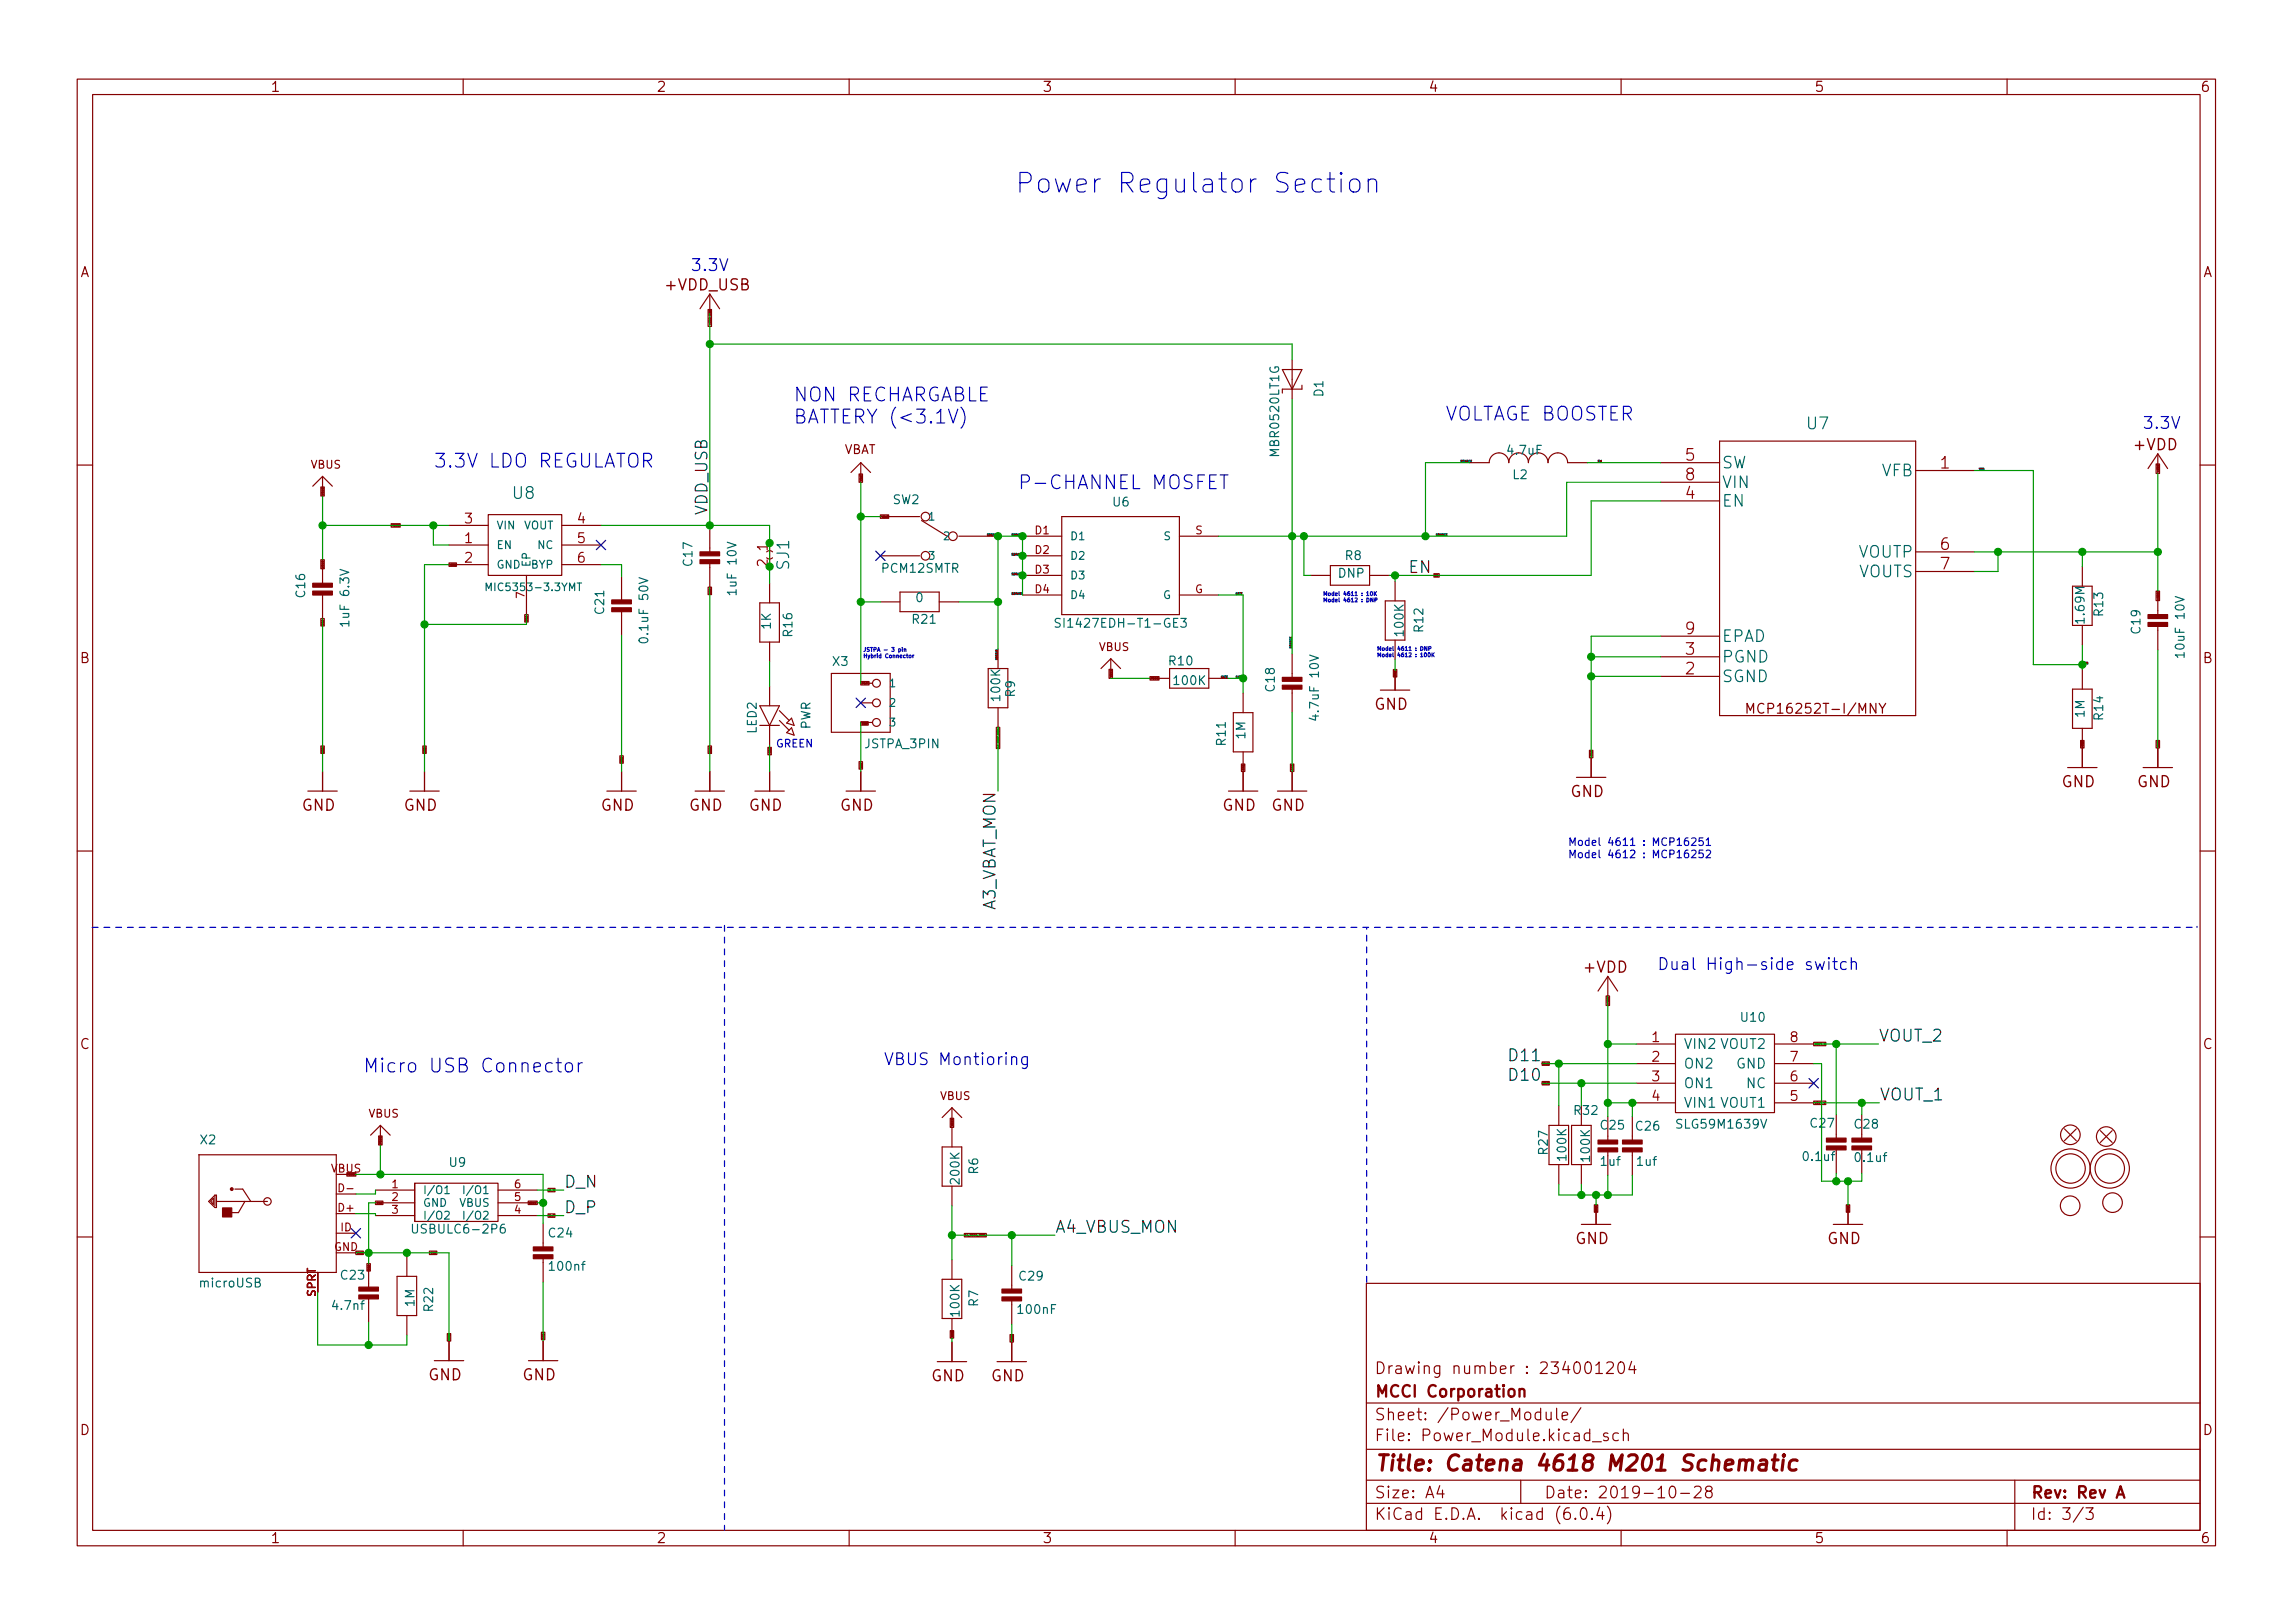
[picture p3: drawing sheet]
<svg xmlns="http://www.w3.org/2000/svg" width="297mm" height="210mm" viewBox="0 0 297 210" stroke-linecap="round" stroke-linejoin="round" font-family="sans-serif">
<defs><g id="words">
<text font-size="3.5" fill="#0000c2" x="131.4" y="25">Power Regulator Section</text>
<text font-size="2.8" fill="#840000" x="178" y="190.6">Title: Catena 4618 M201 Schematic</text>
<g font-size="2.5" fill="#0000c2">
<text x="102.7" y="52">NON RECHARGABLE</text>
<text x="102.7" y="54.9">BATTERY (&lt;3.1V)</text>
<text x="187.2" y="54.5">VOLTAGE BOOSTER</text>
<text x="56.1" y="60.6">3.3V LDO REGULATOR</text>
<text x="131.8" y="63.4">P-CHANNEL MOSFET</text>
<text x="47" y="138.9">Micro USB Connector</text>
</g>
<g font-size="2.1" fill="#0000c2">
<text x="89.4" y="35.1">3.3V</text>
<text x="277.5" y="55.6">3.3V</text>
<text x="214.6" y="125.7">Dual High-side switch</text>
<text x="114.4" y="138">VBUS Montioring</text>
</g>
<g font-size="2.1" fill="#a90000">
<text x="218.4" y="59.7">5</text>
<text x="218.4" y="64.6">4</text>
<text x="218.4" y="62.2">8</text>
<text x="251.4" y="60.7">1</text>
<text x="251.4" y="71.2">6</text>
<text x="251.4" y="73.8">7</text>
<text x="218.4" y="82.2">9</text>
<text x="218.4" y="87.4">2</text>
<text x="218.4" y="84.8">3</text>
</g>
<g font-size="2.1" fill="#006464">
<text x="234.1" y="55.6">U7</text>
<text x="66.5" y="64.6">U8</text>
<text x="223" y="65.6">EN</text>
<text x="223" y="60.7">SW</text>
<text x="223" y="63.2">VIN</text>
<text x="243.7" y="61.7">VFB</text>
<text x="102.2" y="73.8" transform="rotate(-90 102.2 73.8)">SJ1</text>
<text x="240.7" y="72.2">VOUTP</text>
<text x="240.7" y="74.8">VOUTS</text>
<text x="223" y="83.2">EPAD</text>
<text x="223" y="88.4">SGND</text>
<text x="223" y="85.8">PGND</text>
</g>
<g font-size="2.1" fill="#0f0f0f">
<text x="91.6" y="66.8" transform="rotate(-90 91.6 66.8)">VDD_USB</text>
<text x="182.4" y="74.2">EN</text>
<text x="129" y="118.3" transform="rotate(-90 129 118.3)">A3_VBAT_MON</text>
<text x="195.9" y="137.5">D11</text>
<text x="243.3" y="134.9">VOUT_2</text>
<text x="195.9" y="140">D10</text>
<text x="243.5" y="142.6">VOUT_1</text>
<text x="73" y="153.9">D_N</text>
<text x="73" y="157.2">D_P</text>
<text x="136.7" y="159.7">A4_VBUS_MON</text>
</g>
<g font-size="2.1" fill="#840000">
<text x="178" y="178">Drawing number : 234001204</text>
<text x="178" y="184">Sheet: /Power_Module/</text>
<text x="178" y="181">MCCI Corporation</text>
<text x="178" y="186.7">File: Power_Module.kicad_sch</text>
<text x="178" y="196.9">KiCad E.D.A. kicad (6.0.4)</text>
<text x="178" y="194.1">Size: A4</text>
<text x="200" y="194.1">Date: 2019-10-28</text>
<text x="263" y="194.1">Rev: Rev A</text>
<text x="263" y="196.9">Id: 3/3</text>
</g>
<g font-size="2" fill="#840000">
<text x="86.3" y="37.6">+VDD_USB</text>
<text x="276.5" y="58.3">+VDD</text>
<text x="178" y="91.9">GND</text>
<text x="267" y="102">GND</text>
<text x="276.8" y="102">GND</text>
<text x="39.1" y="105">GND</text>
<text x="52.3" y="105">GND</text>
<text x="77.8" y="105">GND</text>
<text x="89.2" y="105">GND</text>
<text x="97" y="105">GND</text>
<text x="108.8" y="105">GND</text>
<text x="158.3" y="105">GND</text>
<text x="164.7" y="105">GND</text>
<text x="203.4" y="103.2">GND</text>
<text x="205.3" y="126">+VDD</text>
<text x="204" y="161.2">GND</text>
<text x="236.7" y="161.2">GND</text>
<text x="55.5" y="178.8">GND</text>
<text x="67.6" y="178.8">GND</text>
<text x="120.6" y="178.9">GND</text>
<text x="128.4" y="178.9">GND</text>
</g>
<g font-size="1.8" fill="#840000">
<text x="35" y="11.9">1</text>
<text x="85" y="11.9">2</text>
<text x="135" y="11.9">3</text>
<text x="185" y="11.9">4</text>
<text x="235" y="11.9">5</text>
<text x="285" y="11.9">6</text>
<text x="10.3" y="35.9">A</text>
<text x="285.3" y="35.9">A</text>
<text x="10.3" y="85.9">B</text>
<text x="285.3" y="85.9">B</text>
<text x="227.5" y="92.5">MCP16252T-I/MNY</text>
<text x="10.3" y="135.9">C</text>
<text x="285.3" y="135.9">C</text>
<text x="10.3" y="185.9">D</text>
<text x="285.3" y="185.9">D</text>
<text x="35" y="199.9">1</text>
<text x="85" y="199.9">2</text>
<text x="135" y="199.9">3</text>
<text x="185" y="199.9">4</text>
<text x="235" y="199.9">5</text>
<text x="285" y="199.9">6</text>
</g>
<g font-size="1.8" fill="#a90000">
<text x="60.2" y="70.4">1</text>
<text x="60.2" y="67.8">3</text>
<text x="74.8" y="67.8">4</text>
<text x="74.8" y="70.4">5</text>
<text x="99.4" y="71.3" transform="rotate(-90 99.4 71.3)">1</text>
<text x="60.2" y="72.9">2</text>
<text x="74.8" y="72.9">6</text>
<text x="99.4" y="73.4" transform="rotate(-90 99.4 73.4)">2</text>
<text x="214" y="135">1</text>
<text x="214" y="137.5">2</text>
<text x="231.9" y="137.5">7</text>
<text x="231.9" y="135">8</text>
<text x="214" y="140.1">3</text>
<text x="214" y="142.6">4</text>
<text x="231.9" y="142.6">5</text>
<text x="231.9" y="140.1">6</text>
</g>
<g font-size="1.8" fill="#006464">
<text x="218.1" y="135.9">VIN2 VOUT2</text>
<text x="218.1" y="138.4">ON2</text>
<text x="218.1" y="141">ON1</text>
<text x="218.1" y="143.5">VIN1 VOUT1</text>
<text x="224.9" y="138.4">GND</text>
<text x="226.3" y="141">NC</text>
</g>
<g font-size="1.6" fill="#006464">
<text x="171.4" y="51.3" transform="rotate(-90 171.4 51.3)">D1</text>
<text x="165.7" y="58.9" transform="rotate(-90 165.7 58.9)">MBR0520LT1G</text>
<text x="195.4" y="58.9">4.7uF</text>
<text x="115.7" y="65.3">SW2</text>
<text x="144.2" y="65.6">U6</text>
<text x="196" y="62.1">L2</text>
<text x="39.5" y="77.3" transform="rotate(-90 39.5 77.3)">C16</text>
<text x="89.7" y="73.3" transform="rotate(-90 89.7 73.3)">C17</text>
<text x="95.4" y="76.8" transform="rotate(-90 95.4 76.8)">1uF 10V</text>
<text x="114.3" y="74.2">PCM12SMTR</text>
<text x="173.4" y="74.8">DNP</text>
<text x="174.3" y="72.5">R8</text>
<text x="45.2" y="80.8" transform="rotate(-90 45.2 80.8)">1uF 6.3V</text>
<text x="78.3" y="79.5" transform="rotate(-90 78.3 79.5)">C21</text>
<text x="84" y="82.8" transform="rotate(-90 84 82.8)">0.1uF 50V</text>
<text x="99.9" y="81.5" transform="rotate(-90 99.9 81.5)">1K</text>
<text x="102.6" y="82.4" transform="rotate(-90 102.6 82.4)">R16</text>
<text x="118.3" y="80.8">R21</text>
<text x="118.7" y="78">0</text>
<text x="137.9" y="81.3">SI1427EDH-T1-GE3</text>
<text x="181.8" y="82.3" transform="rotate(-90 181.8 82.3)">100K</text>
<text x="184.4" y="81.8" transform="rotate(-90 184.4 81.8)">R12</text>
<text x="270" y="80.6" transform="rotate(-90 270 80.6)">1.69M</text>
<text x="272.4" y="79.7" transform="rotate(-90 272.4 79.7)">R13</text>
<text x="277.3" y="82" transform="rotate(-90 277.3 82)">C19</text>
<text x="107.9" y="86.3">X3</text>
<text x="151.5" y="86.2">R10</text>
<text x="152.2" y="88.7">100K</text>
<text x="165.1" y="89.5" transform="rotate(-90 165.1 89.5)">C18</text>
<text x="283" y="84.8" transform="rotate(-90 283 84.8)">10uF 10V</text>
<text x="98" y="95" transform="rotate(-90 98 95)">LED2</text>
<text x="105" y="94.5" transform="rotate(-90 105 94.5)">PWR</text>
<text x="129.6" y="90.7" transform="rotate(-90 129.6 90.7)">100K</text>
<text x="131.5" y="90.2" transform="rotate(-90 131.5 90.2)">R9</text>
<text x="161.3" y="95.7" transform="rotate(-90 161.3 95.7)">1M</text>
<text x="170.8" y="92.9" transform="rotate(-90 170.8 92.9)">4.7uF 10V</text>
<text x="270" y="92.9" transform="rotate(-90 270 92.9)">1M</text>
<text x="272.4" y="93.2" transform="rotate(-90 272.4 93.2)">R14</text>
<text x="112.1" y="96.9">JSTPA_3PIN</text>
<text x="158.8" y="96.5" transform="rotate(-90 158.8 96.5)">R11</text>
<text x="225.6" y="132.4">U10</text>
<text x="26" y="148.2">X2</text>
<text x="200.5" y="149.5" transform="rotate(-90 200.5 149.5)">R27</text>
<text x="204" y="144.4">R32</text>
<text x="207.4" y="146.3">C25</text>
<text x="212" y="146.5">C26</text>
<text x="217.5" y="146.2">SLG59M1639V</text>
<text x="234.6" y="146.1">C27</text>
<text x="240.3" y="146.2">C28</text>
<text x="58.2" y="151.2">U9</text>
<text x="124.3" y="153.3" transform="rotate(-90 124.3 153.3)">200K</text>
<text x="126.7" y="152.1" transform="rotate(-90 126.7 152.1)">R6</text>
<text x="202.9" y="150.2" transform="rotate(-90 202.9 150.2)">100K</text>
<text x="206" y="150.3" transform="rotate(-90 206 150.3)">100K</text>
<text x="207.4" y="151">1uf</text>
<text x="212.1" y="151">1uf</text>
<text x="233.7" y="150.4">0.1uf</text>
<text x="240.4" y="150.5">0.1uf</text>
<text x="54" y="159.8">USBULC6-2P6</text>
<text x="71.1" y="160.3">C24</text>
<text x="26" y="166.8">microUSB</text>
<text x="44.2" y="165.8">C23</text>
<text x="71.3" y="164.6">100nf</text>
<text x="132.1" y="165.9">C29</text>
<text x="43.2" y="169.7">4.7nf</text>
<text x="53.7" y="169.2" transform="rotate(-90 53.7 169.2)">1M</text>
<text x="56.1" y="169.8" transform="rotate(-90 56.1 169.8)">R22</text>
<text x="124.3" y="170.4" transform="rotate(-90 124.3 170.4)">100K</text>
<text x="126.7" y="169.2" transform="rotate(-90 126.7 169.2)">R7</text>
<text x="132" y="170.2">100nF</text>
</g>
<text font-size="1.6" fill="#840000" x="109.3" y="58.8">VBAT</text>
<g font-size="1.4" fill="#840000">
<text x="40.2" y="60.7">VBUS</text>
<text x="142.4" y="84.3">VBUS</text>
<text x="121.8" y="142.5">VBUS</text>
<text x="47.7" y="144.8">VBUS</text>
<text x="42.9" y="151.9">VBUS</text>
</g>
<g font-size="1.4" fill="#006464">
<text x="64.3" y="71.1">EN</text>
<text x="64.3" y="68.6">VIN</text>
<text x="67.8" y="68.6">VOUT</text>
<text x="69.7" y="71.1">NC</text>
<text x="120.1" y="67.4">1</text>
<text x="122.4" y="70">2</text>
<text x="138.6" y="70">D1</text>
<text x="150.8" y="70">S</text>
<text x="63.6" y="76.6">MIC5353-3.3YMT</text>
<text x="64.3" y="73.7">GND</text>
<text x="68.7" y="73.5" transform="rotate(-90 68.7 73.5)">EP</text>
<text x="68.8" y="73.7">BYP</text>
<text x="120.1" y="72.5">3</text>
<text x="138.6" y="72.5">D2</text>
<text x="138.6" y="75.1">D3</text>
<text x="138.6" y="77.6">D4</text>
<text x="150.7" y="77.6">G</text>
<text x="115.1" y="89">1</text>
<text x="115.1" y="91.6">2</text>
<text x="115.1" y="94.1">3</text>
<text x="54.7" y="154.7">I/O1</text>
<text x="60.8" y="154.7">I/O1</text>
<text x="54.7" y="156.3">GND</text>
<text x="54.7" y="158">I/O2</text>
<text x="59.6" y="156.3">VBUS</text>
</g>
<g font-size="1.4" fill="#a90000">
<text x="134.1" y="69.2">D1</text>
<text x="134.1" y="71.7">D2</text>
<text x="154.8" y="69.2">S</text>
<text x="67.9" y="77.5" transform="rotate(-90 67.9 77.5)">7</text>
<text x="134.1" y="74.3">D3</text>
<text x="134.1" y="76.8">D4</text>
<text x="154.8" y="76.8">G</text>
<text x="44.1" y="154.4">D-</text>
<text x="50.8" y="153.9">1</text>
<text x="50.8" y="155.6">2</text>
<text x="66.7" y="155.6">5</text>
<text x="66.7" y="153.9">6</text>
<text x="43.9" y="157">D+</text>
<text x="44.1" y="159.5">ID</text>
<text x="50.8" y="157.2">3</text>
<text x="66.7" y="157.2">4</text>
<text x="40.9" y="168" transform="rotate(-90 40.9 168)">SPRT</text>
<text x="43.3" y="162">GND</text>
</g>
<g font-size="1.4" fill="#0000c2">
<text x="100.5" y="96.8">GREEN</text>
<text x="203.1" y="109.6">Model 4611 : MCP16251</text>
<text x="203.1" y="111.2">Model 4612 : MCP16252</text>
</g>
<g font-size=".7" fill="#0000c2">
<text x="171.3" y="77.2">Model 4611 : 10K</text>
<text x="171.3" y="78">Model 4612 : DNP</text>
<text x="111.8" y="84.4">JSTPA - 3 pin</text>
<text x="111.8" y="85.2">Hybrid Connector</text>
<text x="178.3" y="84.3">Model 4611 : DNP</text>
<text x="178.3" y="85.1">Model 4612 : 100K</text>
</g>
<g font-size=".4" fill="#840000">
<text x="92.1" y="42.2" transform="rotate(-90 92.1 42.2)">+VDD_USB</text>
<text x="41.9" y="64.2" transform="rotate(-90 41.9 64.2)">VBUS</text>
<text x="111.7" y="62.4" transform="rotate(-90 111.7 62.4)">VBAT</text>
<text x="279.7" y="61.3" transform="rotate(-90 279.7 61.3)">+VDD</text>
<text x="50.7" y="68.2">VBUS</text>
<text x="114.1" y="67.1">VBAT</text>
<text x="41.9" y="73.6" transform="rotate(-90 41.9 73.6)">VBUS</text>
<text x="58.2" y="73.3">GND</text>
<text x="92.1" y="76.9" transform="rotate(-90 92.1 76.9)">GND</text>
<text x="185.9" y="74.7">EN</text>
<text x="279.7" y="77.6" transform="rotate(-90 279.7 77.6)">+VDD</text>
<text x="41.9" y="81" transform="rotate(-90 41.9 81)">GND</text>
<text x="68.3" y="80.5" transform="rotate(-90 68.3 80.5)">GND</text>
<text x="111.6" y="88.7">VBAT</text>
<text x="144" y="87.8" transform="rotate(-90 144 87.8)">VBUS</text>
<text x="149" y="88">VBUS</text>
<text x="180.9" y="87.6" transform="rotate(-90 180.9 87.6)">GND</text>
<text x="111.6" y="93.9">GND</text>
<text x="41.9" y="97.5" transform="rotate(-90 41.9 97.5)">GND</text>
<text x="55.1" y="97.5" transform="rotate(-90 55.1 97.5)">GND</text>
<text x="80.7" y="98.8" transform="rotate(-90 80.7 98.8)">GND</text>
<text x="92.1" y="97.5" transform="rotate(-90 92.1 97.5)">GND</text>
<text x="99.8" y="97.7" transform="rotate(-90 99.8 97.7)">GND</text>
<text x="111.7" y="99.5" transform="rotate(-90 111.7 99.5)">GND</text>
<text x="129.4" y="96.9" transform="rotate(-90 129.4 96.9)">A3_VBAT_MON</text>
<text x="161.2" y="99.9" transform="rotate(-90 161.2 99.9)">GND</text>
<text x="167.5" y="99.9" transform="rotate(-90 167.5 99.9)">GND</text>
<text x="206.3" y="98.1" transform="rotate(-90 206.3 98.1)">GND</text>
<text x="269.9" y="96.8" transform="rotate(-90 269.9 96.8)">GND</text>
<text x="279.7" y="96.8" transform="rotate(-90 279.7 96.8)">GND</text>
<text x="208.4" y="130" transform="rotate(-90 208.4 130)">+VDD</text>
<text x="199.8" y="137.9">D11</text>
<text x="235" y="135.4">VOUT_2</text>
<text x="199.8" y="140.5">D10</text>
<text x="235" y="143">VOUT_1</text>
<text x="49.4" y="148.3" transform="rotate(-90 49.4 148.3)">VBUS</text>
<text x="123.5" y="146" transform="rotate(-90 123.5 146)">VBUS</text>
<text x="45.1" y="152.3">VBUS</text>
<text x="48.7" y="156">GND</text>
<text x="68.5" y="156">VBUS</text>
<text x="71.1" y="154.3">D_N</text>
<text x="71.1" y="157.6">D_P</text>
<text x="125" y="160.2">A4_VBUS_MON</text>
<text x="206.9" y="156.9" transform="rotate(-90 206.9 156.9)">GND</text>
<text x="239.5" y="156.9" transform="rotate(-90 239.5 156.9)">GND</text>
<text x="46.2" y="162.4">GND</text>
<text x="47.9" y="164.5" transform="rotate(-90 47.9 164.5)">GND</text>
<text x="55.7" y="162.4">GND</text>
<text x="58.3" y="173.7" transform="rotate(-90 58.3 173.7)">GND</text>
<text x="70.5" y="173.4" transform="rotate(-90 70.5 173.4)">GND</text>
<text x="123.5" y="173.3" transform="rotate(-90 123.5 173.3)">GND</text>
<text x="131.2" y="173.8" transform="rotate(-90 131.2 173.8)">GND</text>
</g>
<g font-size=".4" fill="#0f0f0f">
<text x="189.1" y="59.9">SOURCE</text>
<text x="206.9" y="59.9">SW</text>
<text x="256.3" y="60.9">VFB</text>
<text x="127.9" y="69.4">SDRAIN</text>
<text x="131.1" y="72">SDRAIN</text>
<text x="131.1" y="69.4">SDRAIN</text>
<text x="185.9" y="69.4">SOURCE</text>
<text x="131.1" y="77">SDRAIN</text>
<text x="131.1" y="74.5">SDRAIN</text>
<text x="160.1" y="77">GATE</text>
<text x="129.2" y="85.4" transform="rotate(-90 129.2 85.4)">SDRAIN</text>
<text x="158.1" y="87.8">GATE</text>
<text x="160.1" y="87.8">GATE</text>
<text x="167.3" y="84.1" transform="rotate(-90 167.3 84.1)">SOURCE</text>
<text x="269.7" y="86">VFB</text>
</g>
</g></defs>
<g fill="none" stroke="#840000" stroke-width=".15">
<path d="M10 10.2h277v190.1h-277zM12 12.2h273v186.1h-273zM60 10.2v2M110 10.2v2M160 10.2v2M210 10.2v2M260 10.2v2M91.9 38.1v2.5M91.9 38.1l-1.2 1.9M91.9 38.1l1.3 1.9M91.7 40.1h.5v2.2h-.5zM91.9 40.3l.2-.1v.1h-.3l.1-.1v.1"/>
<path d="M111.5 59.9v2.6M111.5 59.9l-1.3 1.3M111.5 59.9l1.3 1.3M166.1 47.9h2.6l-1.3 2.5zM167.4 46.6v5.1M168.7 49.9v.5h-2.6M190.4 59.9h2.5a1.27 1.27 0 0 1 1.3-1.2 1.27 1.27 0 0 1 1.3 1.2 1.27 1.27 0 0 1 1.2-1.2 1.27 1.27 0 0 1 1.3 1.2 1.27 1.27 0 0 1 1.3-1.2 1.27 1.27 0 0 1 1.2 1.2 1.27 1.27 0 0 1 1.3-1.2 1.27 1.27 0 0 1 1.3 1.2h2.5M215.1 59.9h7.7M222.8 57.1h25.4v35.6h-25.4zM279.5 58.8v2.5M279.5 58.8l-1.2 1.9M279.5 58.8l1.3 1.9"/>
<path d="M10 60.2h2M41.6 72.5h.4v1.2h-.4zM41.6 63.1h.4v1.2h-.4zM41.8 61.7v2.6M41.8 72.5v3.3M41.8 76.8v3.3M41.8 61.7l-1.3 1.3M41.8 61.7l1.3 1.3M50.7 67.8h1.1v.5h-1.1zM58.2 72.9h.9v.5h-.9zM58.2 70.6h5M58.2 73.1h5"/>
<path d="M58.2 68.1h5M63.2 66.7h9.6v7.8h-9.6zM68 79.6h.4v1h-.4zM68.2 74.5v5.1M72.8 70.6h5.1M72.8 73.1h5.1M72.8 68.1h5.1M80.5 74.7v3.3M80.5 79v3.3M91.7 76.1h.5v.9h-.5zM91.9 68.4v3.3M91.9 72.8v3.3"/>
<path d="M98.4 78.1h2.6v5.1h-2.6zM99.3 71.5a.54 .54 0 0 1 .8 0M99.3 72.3a.54 .54 0 0 0 .8 0M99.7 71.4v1zM99.7 75.6v2.5M111.3 61.4h.4v1.1h-.4zM114 66.7h1.1v.4h-1.1zM114 66.9h5.1M114 72h5.1M114 78h2.6M116.6 76.7h5.1v2.5h-5.1zM119.4 67.4l3.3 2.1"/>
<path d="M121.7 78h2.5M124.2 69.5h5.1M132.5 69.5h5M132.5 72h5M132.5 74.5h5M132.5 77.1h5M137.5 66.9h15.3v12.7h-15.3zM152.8 69.5h5.1M152.8 77.1h5.1M169.8 74.5h2.5M172.3 73.3h5.1v2.5h-5.1zM177.4 74.5h2.6"/>
<path d="M179.5 77.8h2.5v5.1h-2.5zM180.7 75.3v2.5M185.7 74.3h.7v.5h-.7zM215.1 64.9h7.7M215.1 62.5h7.7M248.2 61h7.6M248.2 71.5h7.6M248.2 74h7.6M268.5 75.9h2.5v5.1h-2.5zM269.7 73.4v2.5M279.3 60.1h.5v1.2h-.5zM279.3 76.6h.5v1.2h-.5z"/>
<path d="M279.4 60.3l.2-.1 .1 .1h-.3zM279.5 76.6v3.3M285 60.2h2M41.6 96.6h.4v1h-.4zM41.6 80.1h.4v1h-.4zM41.8 99.9v2.6M54.8 96.6h.4v1h-.4zM55 99.9v2.6M80.3 97.9h.4v1h-.4zM80.5 99.9v2.6M91.7 96.6h.5v1h-.5zM91.9 99.9v2.6"/>
<path d="M98.4 91.4h2.6l-1.3 2.6zM98.4 94h2.6M99.5 96.8h.4v1h-.4zM99.7 83.2v2.5M99.7 88.9v2.5M99.7 94v2.5M99.7 99.9v2.6M101 92.1l1.2 1.2M101 93.3l1.2 1.3M101.9 93.7l.6-.7 .4 1zM101.9 94.9l.6-.6 .4 .9zM107.7 87.2h7.6v7.7h-7.6z"/>
<path d="M111.3 98.7h.4v.9h-.4zM111.5 88.3h1.1v.4h-1.1zM111.5 93.5h1v.4h-1zM111.5 99.9v2.6M111.5 88.5h1.5M111.5 91.1h1.5M111.5 93.6h1.5M128 86.6h2.6v5.1h-2.6zM129.1 94.2h.4v2.8h-.4zM129.3 84.1v2.5M129.3 91.7v2.5M143.7 86.7h.4v1.2h-.4z"/>
<path d="M143.9 85.3l-1.3 1.3M143.9 85.3v2.6M143.9 85.3l1.3 1.3M149 87.7h1.1v.4h-1.1zM149 87.9h2.5M151.5 86.6h5.1v2.5h-5.1zM156.6 87.9h2.5M159.8 92.3h2.5v5.1h-2.5zM160.8 99h.5v.9h-.5zM161 89.8v2.5M161 97.4v5.1M167.2 99h.4v.9h-.4z"/>
<path d="M167.4 84.7v3.3M167.4 89v3.3M167.4 99.9v2.6M178.8 89.4h3.8M180.5 86.7h.4v1h-.4zM180.7 82.9v2.6M180.7 86.9v2.5M205.9 97.2h.4v1h-.4zM206.1 98.2v2.5M215.1 87.6h7.7M215.1 85.1h7.7M215.1 82.4h7.7"/>
<path d="M267.8 99.4h3.9M268.5 89.3h2.5v5.1h-2.5zM269.5 95.9h.5v1h-.5zM269.7 81v2.6M269.7 86.7v2.6M269.7 94.4v5M277.6 99.4h3.8M279.3 95.9h.5v1h-.5zM279.5 80.9v3.3M279.5 96.9v2.5M10 110.2h2M39.9 102.5h3.8"/>
<path d="M53.1 102.5h3.8M78.6 102.5h3.8M90 102.5h3.9M97.8 102.5h3.8M109.6 102.5h3.8M159.1 102.5h3.8M165.5 102.5h3.8M204.2 100.7h3.8M285 110.2h2M199.8 137.6h.9v.4h-.9zM200.5 137.9h.1M208.1 129h.4v1.3h-.4z"/>
<path d="M208.3 126.5v2.5M208.3 126.5l-1.3 1.9M208.3 126.5l1.2 1.9M212 135.2h5M212 137.8h5M217 134h12.9v10.1h-12.9zM229.9 135.2h5M229.9 137.8h5M234.9 135h1.6v.5h-1.6zM25.8 149.6h17.8v15.2h-17.8v-15.2M27 155.6l.8-.8h.2v1.6h-.2zM27.2 155.6l.4-.4v.8l-.2-.2v-.2"/>
<path d="M27.8 154.8v1.4M28 155.6h6.6M30.4 154h1l1.1 1.6M31.7 155.6l-.8 1.5h-1.2M43.6 157.2h2.5M43.6 154.7h2.5M43.6 159.8h2.5M43.6 152.1h2.5M48.6 155.6h1v.4h-1zM48.6 154.2h5.1M48.6 155.8h5.1M48.6 157.5h5.1"/>
<path d="M49.1 147.2h.4v1.1h-.4zM49.3 145.8l-1.3 1.3M49.3 145.8v2.5M49.3 145.8l1.2 1.3M53.7 153.3v4.9zM53.7 153.3h10.8v4.9h-10.8zM64.5 154.2h5.1M64.5 155.8h5.1M64.5 157.5h5.1M68.4 155.6h1.2v.4h-1.2zM70.4 158.5v3.3M71 157.3h.9v.4h-.9z"/>
<path d="M71 153.9h.9v.5h-.9zM122 148.6h2.6v5.1h-2.6zM123.1 144.9h.4v1.1h-.4zM123.3 143.5v5.1M123.3 153.7v2.5M123.3 143.5l-1.3 1.3M123.3 143.5l1.3 1.3M124.9 159.8h2.9v.4h-2.9zM199.8 140.1h.9v.5h-.9zM200.5 140.2l.1 .1-.1 .2zM200.7 145.8h2.5v5.1h-2.5zM201.9 143.3v2.5"/>
<path d="M201.9 150.9v2.5M203.6 145.8h2.5v5.1h-2.5zM204.9 158.6h3.8M204.9 143.3v2.5M204.9 150.9v2.5M206.5 156.1h.5v.9h-.5zM206.8 156.1v2.5M208.3 144.6v3.3M208.3 149v3.3M211.5 144.6v3.3M211.5 149v3.3M212 140.3h5"/>
<path d="M212 142.9h5M229.9 140.3h5M229.9 142.9h5M234.9 142.6h1.6v.5h-1.6zM237.5 158.6h3.8M237.9 144.4v3.3M237.9 148.7v3.3M239.2 156.1h.4v.9h-.4zM239.4 156.1v2.5M241.2 144.4v3.3M241.2 148.7v3.3M267.4 146.2l1.6 1.6"/>
<path d="M269 146.2l-1.6 1.6M272.1 146.5l1.5 1.5M273.6 146.5l-1.5 1.5M10 160.2h2M41.1 164.8v2.6M43.6 162.3h2.5M46.1 162.1h1v.4h-1zM47.5 163.7h.5v1h-.5zM47.8 163.7v3.3M47.8 168v3.3M51.4 165.3h2.6v5.1h-2.6zM52.7 162.8v2.5"/>
<path d="M52.7 170.4v2.6M55.6 162.1h1v.4h-1zM56.3 176.3h3.8M57.9 172.8h.5v.9h-.5zM58.2 173.7v2.6M68.5 176.3h3.8M70.1 172.6h.5v1h-.5zM70.4 162.8v3.3M70.4 173.7v2.6M121.4 176.4h3.8M122 165.7h2.6v5.1h-2.6zM123.1 172.4h.4v.9h-.4z"/>
<path d="M123.3 163.2v2.5M123.3 170.8v2.5M123.3 173.9v2.5M129.2 176.4h3.8M130.8 172.9h.5v1h-.5zM131.1 164v3.3M131.1 168.3v3.3M131.1 173.9v2.5M177 166.3h108v32h-108zM206.7 176.9l.4-.5v1.5M206.7 177.9h.9M208.1 176.6l.3-.2h.3a.41 .41 0 0 1 .2 .7l-.8 .8h.9"/>
<path d="M209.7 176.6a.36 .36 0 0 1 .4-.2 .36 .36 0 0 1 .3 .3 .77 .77 0 0 1-.5 1.2 .91 .91 0 0 1-.2-1.3zM211.4 176.4l-.4 1h.9M211.7 176.9v1M285 160.2h2M60 198.3v2M110 198.3v2M160 198.3v2M177 194.8h108M177 191.8h108M177 187.8h108M177 181.8h108M186.5 192.5l-.4 1h1"/>
<path d="M186.9 193v1M197 191.8v3M200.3 182.9l.1 1a.41 .41 0 0 0 .5-.1M200.9 182.9v1M201.6 182.4v1.3l.3 .2M202.4 183.4l.7-.1-.1-.3-.4-.1-.2 .2v.8h.2h.4M204.1 196.7v.1h-.1l.1-.1v.1M204.8 182.4l-1.3 1.9M204.9 195.4a.36 .36 0 0 1 .6 .2 .77 .77 0 0 1-.4 1.2 1 1 0 0 1-.2-1.4zM206.2 196.7l.1 .1h-.1h-.1l.1-.1v.1M206.3 186.8h1.1M207.2 195.3l-.3 1h.9"/>
<path d="M207.6 195.8v1M208.2 195.1a1.72 1.72 0 0 1 0 2.3M208.3 185.7l-.4-.1-.2 .2 .1 .3 .5 .1 .1 .1-.1 .3h-.2h-.4M209.6 185.7l-.4-.1-.3 .3v.4l.2 .3h.1h.4M210 198.3v2M210.3 185.8a.37 .37 0 0 1 .6 0v.8M210.3 185.1v1.5M216.4 192.6a.36 .36 0 0 1 .6 .2 .77 .77 0 0 1-.4 1.2 1 1 0 0 1-.2-1.4zM217.7 193.5h1.2M219.5 192.7l.2-.2h.4a.41 .41 0 0 1 .2 .7l-.9 .8h1M221.2 193.2l-.1-.1a.31 .31 0 0 1-.2-.3 .31 .31 0 0 1 .3-.3l.4 .1a.31 .31 0 0 1 .2 .3 .31 .31 0 0 1-.3 .3h-.4l-.2 .3 .1 .4 .2 .1h.4l.2-.3-.1-.4-.2-.1M260 198.3v2"/>
<path d="M261 191.8v6.5M269.9 195.3l-1.3 1.9M270.2 195.3h1l-.6 .6a.41 .41 0 0 1 .6 .3v.3l-.2 .3h-.6l-.2-.1"/>
<circle cx="119.9" cy="66.9" r=".56"/>
<circle cx="119.9" cy="72" r=".56"/>
<circle cx="123.4" cy="69.5" r=".56"/>
<circle cx="113.5" cy="88.5" r=".51"/>
<circle cx="113.5" cy="93.6" r=".51"/>
<circle cx="113.5" cy="91.1" r=".51"/>
<circle cx="34.6" cy="155.6" r=".48"/>
<circle cx="268.2" cy="156.2" r="1.27"/>
<circle cx="268.2" cy="147" r="1.27"/>
<circle cx="268.2" cy="151.4" r="2.54"/>
<circle cx="268.2" cy="151.4" r="1.9"/>
<circle cx="272.8" cy="147.2" r="1.27"/>
<circle cx="273.3" cy="151.4" r="2.54"/>
<circle cx="273.3" cy="151.4" r="1.9"/>
<circle cx="273.7" cy="155.8" r="1.27"/>
</g>
<path d="M196.8 179.9v1M196.8 180.1a.37 .37 0 0 1 .7 0v.8M274.2 194l.5-1.5 .5 1.5M274.3 193.6h.8" fill="none" stroke="#840000" stroke-width=".3"/>
<path d="M225.4 189.3a.49 .49 0 0 1 .8 .1l-.1 1.1M225.4 189.1l-.2 1.4M226.2 189.4a.5 .5 0 0 1 .8-.2l.1 .2-.2 1.1M228 189.2l.3-.1 .5 .1 .1 .2-.1 1.1M228.9 189.6l-.2 .1h-.5a.4 .4 0 0 0-.4 .3 .4 .4 0 0 0 .3 .5h.5l.2-.1M229.6 189.1h.7M230 188.5l-.3 1.7 .1 .2 .4 .1M231 189.1l-.2 1.4M231.1 188.5l-.1 .1 .1 .1 .1-.1-.1-.1v.2M232.8 189.2a.66 .66 0 0 0-1 .3v.6l.1 .3 .2 .1 .6-.1" fill="none" stroke="#840000" stroke-width=".4"/>
<g fill="#840000" stroke="#840000" stroke-width=".15">
<path d="M46.5 167.8h2.5v.5h-2.5z"/>
<path d="M46.5 166.7h2.5v.6h-2.5z"/>
<path d="M129.8 168h2.5v.5h-2.5z"/>
<path d="M129.8 167h2.5v.5h-2.5z"/>
<path d="M90.7 72.5h2.5v.5h-2.5z"/>
<path d="M90.7 71.5h2.5v.5h-2.5z"/>
<path d="M239.9 148.5h2.5v.5h-2.5z"/>
<path d="M239.9 147.4h2.5v.5h-2.5z"/>
<path d="M210.2 148.7h2.5v.5h-2.5z"/>
<path d="M210.2 147.7h2.5v.5h-2.5z"/>
<path d="M236.6 148.5h2.5v.5h-2.5z"/>
<path d="M236.6 147.4h2.5v.5h-2.5z"/>
<path d="M166.1 88.8h2.6v.5h-2.6z"/>
<path d="M166.1 87.8h2.6v.5h-2.6z"/>
<path d="M69.1 162.6h2.5v.5h-2.5z"/>
<path d="M69.1 161.5h2.5v.5h-2.5z"/>
<path d="M207 148.7h2.5v.5h-2.5z"/>
<path d="M207 147.7h2.5v.5h-2.5z"/>
<path d="M79.2 78.7h2.6v.5h-2.6z"/>
<path d="M79.2 77.7h2.6v.5h-2.6z"/>
<path d="M40.5 76.6h2.6v.5h-2.6z"/>
<path d="M40.5 75.6h2.6v.5h-2.6z"/>
<path d="M28.8 156.5h1.2v1.2h-1.2z"/>
<path d="M278.3 80.6h2.5v.5h-2.5z"/>
<path d="M278.3 79.6h2.5v.5h-2.5z"/>
<circle cx="30" cy="154" r=".18"/>
</g>
<g fill="none" stroke="#006464" stroke-width=".15">
<path d="M44 73.8l1.2 .3-1.2 .4M63 76.5v-1l.3 .7 .3-.7v1M74.8 75.5h.5M75.1 75.5v1M82.8 74.8l1.1 .4-1.1 .4M281.8 77.3l1.1 .4-1.1 .3M137.3 80.2l-.4-.1-.2 .2 .1 .3 .5 .2v.3l-.2 .2-.4-.1M153 80.1h.7l-.4 .4 .3 .2v.4l-.1 .2h-.4l-.1-.2M169.6 84.9l1.2 .3-1.2 .4M282.9 84.8h-1.1l.3 .4M282.9 84.5v.7M53.4 158.6v.9l.2 .2h.3l.2-.2v-.9"/>
<path d="M57.6 153.9l.3-.3v1M57.6 157l.4-.1 .2 .1v.2l-.6 .7h.6M57.6 154.6h.6M60.1 153.6v1M60.1 156.9v1M61.3 156.9l-.9 1.3M61.3 153.6l-.9 1.3M61.6 157.1a.34 .34 0 0 1 .4-.2 .34 .34 0 0 1 .3 .4v.3a.34 .34 0 0 1-.4 .3 .34 .34 0 0 1-.3-.3zM62.6 157l.4-.1 .2 .1v.2l-.6 .7h.6M65.3 158.6a.45 .45 0 0 0-.5 .5v.4l.1 .2h.3l.2-.1 .1-.4-.2-.1-.3-.1-.2 .2M33.1 166.1h.4l.1-.1 .1-.2-.1-.2h-.5v1.1h.4l.2-.2a.3 .3 0 0 0-.2-.4"/>
</g>
<path d="M226.3 92.4v-1.3l.4 .9 .5-.9v1.3M243.4 91.1l.5 .7 .4-.7M243.9 91.8v.6" fill="none" stroke="#840000" stroke-width=".16"/>
<g fill="none" stroke="#0000c2" stroke-width=".15">
<path d="M171.9 23.2h1M172.3 22.3v2.2l.1 .3 .5 .1M173.7 22.3l-.1 .2 .1 .1 .2-.1-.2-.2v.3M173.7 23.2v1.7M175.1 23.3a.69 .69 0 0 1 1.1 .4v.7a.69 .69 0 0 1-.7 .5 .69 .69 0 0 1-.7-.5v-.7zM177.2 23.4a.63 .63 0 0 1 1.1 .1v1.4M177.2 23.2v1.7M83.4 59.7h.7a.48 .48 0 0 0 .3-.5 .48 .48 0 0 0-.3-.5h-.7v1.8M83.8 59.7l.6 .8M122.9 53l.6 1.8 .6-1.8M124.5 52.8a2.04 2.04 0 0 1 0 2.7M158.1 61.5h1"/>
<path d="M158.6 61.5v1.8M177 76.8l.2-.2v.6M177 77.2h.3M177.1 77.5a.26 .26 0 0 1 .3 .2 .26 .26 0 0 1-.3 .3zM177.6 76.7v-.1a.23 .23 0 0 1 .2 .3 .23 .23 0 0 1-.2 .2zM177.9 77.5v.5l-.3-.5v.5M178 76.6v.6M178.1 77.7h.2l.1-.2h-.3v.5M178.1 76.9l.2 .3M178.3 76.6l-.3 .3M116.4 84.1h.2l.1 .1-.1 .2h-.2M116.4 84.1v.5"/>
<path d="M116.9 83.9h.1M116.9 84.1v.3M117.1 84.1h.2l.1 .3M117.1 84.1v.3M117.4 84.9h.2M117.5 84.7v.4l.1 .1M117.8 84.9h.2v.3h-.2zM118.2 84.9v.3M118.4 84.9l-.2 .1M184 83.8a.26 .26 0 0 1 .3 .2 .26 .26 0 0 1-.3 .3zM184.6 84.6a.23 .23 0 0 1 .2 .2 .23 .23 0 0 1-.2 .2zM184.8 83.8v.5l-.2-.5v.5"/>
<path d="M185 84.6h.1a.23 .23 0 0 1 .2 .2 .23 .23 0 0 1-.3 .2zM185.1 84h.2l.1-.2h-.3v.5M185.5 84.6v.5M185.6 84.8l.2 .3M185.8 84.6l-.3 .3M218.7 108.5a.39 .39 0 0 0-.5 .5v.3l.1 .2h.3l.1-.1 .1-.3-.1-.1-.3-.1-.2 .2M218.7 110.1a.39 .39 0 0 0-.5 .5v.3l.1 .2h.3l.1-.1 .1-.3-.1-.1-.3-.1-.2 .2M219.1 108.6l.4-.1 .2 .1v.2l-.6 .7h.6M219.1 110.2l.4-.1 .2 .1v.2l-.6 .7h.6M220.6 108.5h-.5v.5l.1-.1 .4 .1v.1v.3l-.1 .1-.4-.1M220.6 110.1h-.5v.5l.1-.1 .4 .1v.1v.3l-.1 .1-.4-.1M221 108.8l.3-.3v1"/>
<path d="M221 110.2l.4-.1 .1 .1 .1 .2-.6 .7h.6M221 109.5h.6M72 137.7h.7M72.3 137.1v1.5l.1 .2 .3 .1M73.3 137.8a.48 .48 0 0 1 .5-.1 .48 .48 0 0 1 .4 .3v.5a.48 .48 0 0 1-.5 .4 .48 .48 0 0 1-.5-.4zM74.9 137.7v1.2M75.4 137.7a.45 .45 0 0 0-.5 .3M131 137a.38 .38 0 0 1 .7 .1v.8M133.1 136.9v1.2a.41 .41 0 0 1-.7 .2M133.1 137l-.5-.1-.2 .3v.4l.1 .2 .1 .1 .5-.1M235.2 124.6l.3 1 .3-.7 .2 .7 .3-1M236.9 124.1h-.1l.1 .1 .1-.1h-.1v.1"/>
<path d="M236.9 124.6v1M237.4 124.6h.6M237.6 124.1v1.3l.1 .1 .3 .1M239.2 124.6h-.5l-.3 .3v.4l.2 .2 .1 .1 .5-.1M239.8 124.7a.38 .38 0 0 1 .7 .1v.8M239.8 124.1v1.5"/>
</g>
<path d="M93.9 119.9v78.3M11.9 120.1h272.7M284.6 120.1v-.1M177 166.1v-46" fill="none" stroke="#0000c2" stroke-width=".15" stroke-dasharray=".8 .8"/>
<g fill="none" stroke="#009600" stroke-width=".15">
<path d="M91.9 44.6h75.5v2M91.9 40.6v27.8M167.4 51.7v33M190.4 59.9h-5.7v9.6M205.6 59.9h9.5M41.8 68.1h16.4M41.8 64.3v8.2M56.1 68.1v2.5h2.1M58.2 73.1h-3.2v26.8M68.2 79.6v1.3h-13.2M77.9 68.1h21.8v7.5M77.9 73.1h2.6v1.6"/>
<path d="M91.9 76.1v23.8M111.5 62.5v26M111.5 78h2.5M111.5 66.9h2.5M124.2 78h5.1M132.5 77.1v-7.6h-3.2v14.6M157.9 77.1h3.1v12.7M168.9 69.5v5h.9M180.7 74.5v.8M215.1 62.5h-12.2v7h-45M215.1 64.9h-9v9.6h-26.1M255.8 71.5h23.7"/>
<path d="M255.8 61h7.6v25.1h6.3M258.8 71.5v2.5h-3M269.7 71.5v1.9M279.5 61.3v15.3M41.8 80.1v19.8M80.5 82.3v17.6M99.7 85.7v3.2M99.7 96.5v3.4M111.5 93.6v6.3M129.3 94.2v8.3M143.9 87.9h5.1M159.1 87.9h1.9"/>
<path d="M167.4 92.3v7.6M180.7 85.5v1.4M206.1 87.6h9M206.1 85.1h9M215.1 82.4h-9v15.8M269.7 83.6v3.1M279.5 84.2v12.7M199.8 137.8h12.2M201.9 137.8v5.5M208.3 129v15.6M208.3 135.2h3.7M234.9 137.8h1.1v15.2h5.2v-1"/>
<path d="M234.9 135.2h8.4M237.9 135.2v9.2M46.1 157.2h2.5v.3M46.1 152.1h24.3v6.4M48.6 155.8h-.8v7.9M48.6 154.2v.5h-2.5M49.3 148.3v3.8M69.6 155.8h.8M69.6 157.5h3.4M69.6 154.2h3.4M123.3 156.2v7M199.8 140.3h12.2"/>
<path d="M204.9 140.3v3M204.9 153.4v1.4M206.8 154.8v1.3M208.3 152.3v2.5M208.3 142.9h3.7M211.5 152.3v2.5h-9.6v-1.4M211.5 142.9v1.7M234.9 142.9h8.6M237.9 152v1M239.4 153v3.1M241.2 142.9v1.5M41.1 167.4v6.8h11.6v-1.2"/>
<path d="M46.1 162.3h12.1v11.4M47.8 171.3v2.9M52.7 162.3v.5M70.4 166.1v7.6M123.3 173.3v.6M123.3 160h13.4M131.1 160v4M131.1 171.6v2.3"/>
</g>
<path d="M77.2 70l1.3 1.2M78.5 70l-1.3 1.2M113.4 71.4l1.3 1.2M114.7 71.4l-1.3 1.2M110.9 90.4l1.2 1.3M112.1 90.4l-1.2 1.3M234.3 139.7l1.3 1.2M235.6 139.7l-1.3 1.2M45.5 159.2l1.2 1.2M46.7 159.2l-1.2 1.2" fill="none" stroke="#000084" stroke-width=".15"/>
<g fill="#009600" stroke="#009600" stroke-width=".15">
<circle cx="49.3" cy="152.1" r=".46"/>
<circle cx="56.1" cy="68.1" r=".46"/>
<circle cx="41.8" cy="68.1" r=".46"/>
<circle cx="55" cy="80.9" r=".46"/>
<circle cx="99.7" cy="70.4" r=".46"/>
<circle cx="99.7" cy="73.4" r=".46"/>
<circle cx="111.5" cy="66.9" r=".46"/>
<circle cx="129.3" cy="78" r=".46"/>
<circle cx="132.5" cy="72" r=".46"/>
<circle cx="132.5" cy="74.5" r=".46"/>
<circle cx="91.9" cy="68.1" r=".46"/>
<circle cx="132.5" cy="69.5" r=".46"/>
<circle cx="129.3" cy="69.5" r=".46"/>
<circle cx="91.9" cy="44.6" r=".46"/>
<circle cx="52.7" cy="162.3" r=".46"/>
<circle cx="47.8" cy="162.3" r=".46"/>
<circle cx="47.8" cy="174.2" r=".46"/>
<circle cx="111.5" cy="78" r=".46"/>
<circle cx="70.4" cy="155.8" r=".46"/>
<circle cx="237.9" cy="135.2" r=".46"/>
<circle cx="241.2" cy="142.9" r=".46"/>
<circle cx="237.9" cy="153" r=".46"/>
<circle cx="239.4" cy="153" r=".46"/>
<circle cx="211.5" cy="142.9" r=".46"/>
<circle cx="167.4" cy="69.5" r=".46"/>
<circle cx="168.9" cy="69.5" r=".46"/>
<circle cx="180.7" cy="74.5" r=".46"/>
<circle cx="161" cy="87.9" r=".46"/>
<circle cx="206.8" cy="154.8" r=".46"/>
<circle cx="201.9" cy="137.8" r=".46"/>
<circle cx="204.9" cy="154.8" r=".46"/>
<circle cx="208.3" cy="142.9" r=".46"/>
<circle cx="208.3" cy="135.2" r=".46"/>
<circle cx="208.3" cy="154.8" r=".46"/>
<circle cx="184.7" cy="69.5" r=".46"/>
<circle cx="206.1" cy="87.6" r=".46"/>
<circle cx="206.1" cy="85.1" r=".46"/>
<circle cx="204.9" cy="140.3" r=".46"/>
<circle cx="123.3" cy="160" r=".46"/>
<circle cx="131.1" cy="160" r=".46"/>
<circle cx="269.7" cy="71.5" r=".46"/>
<circle cx="269.7" cy="86.1" r=".46"/>
<circle cx="279.5" cy="71.5" r=".46"/>
<circle cx="258.8" cy="71.5" r=".46"/>
</g>
<use href="#words"/>
</svg>
